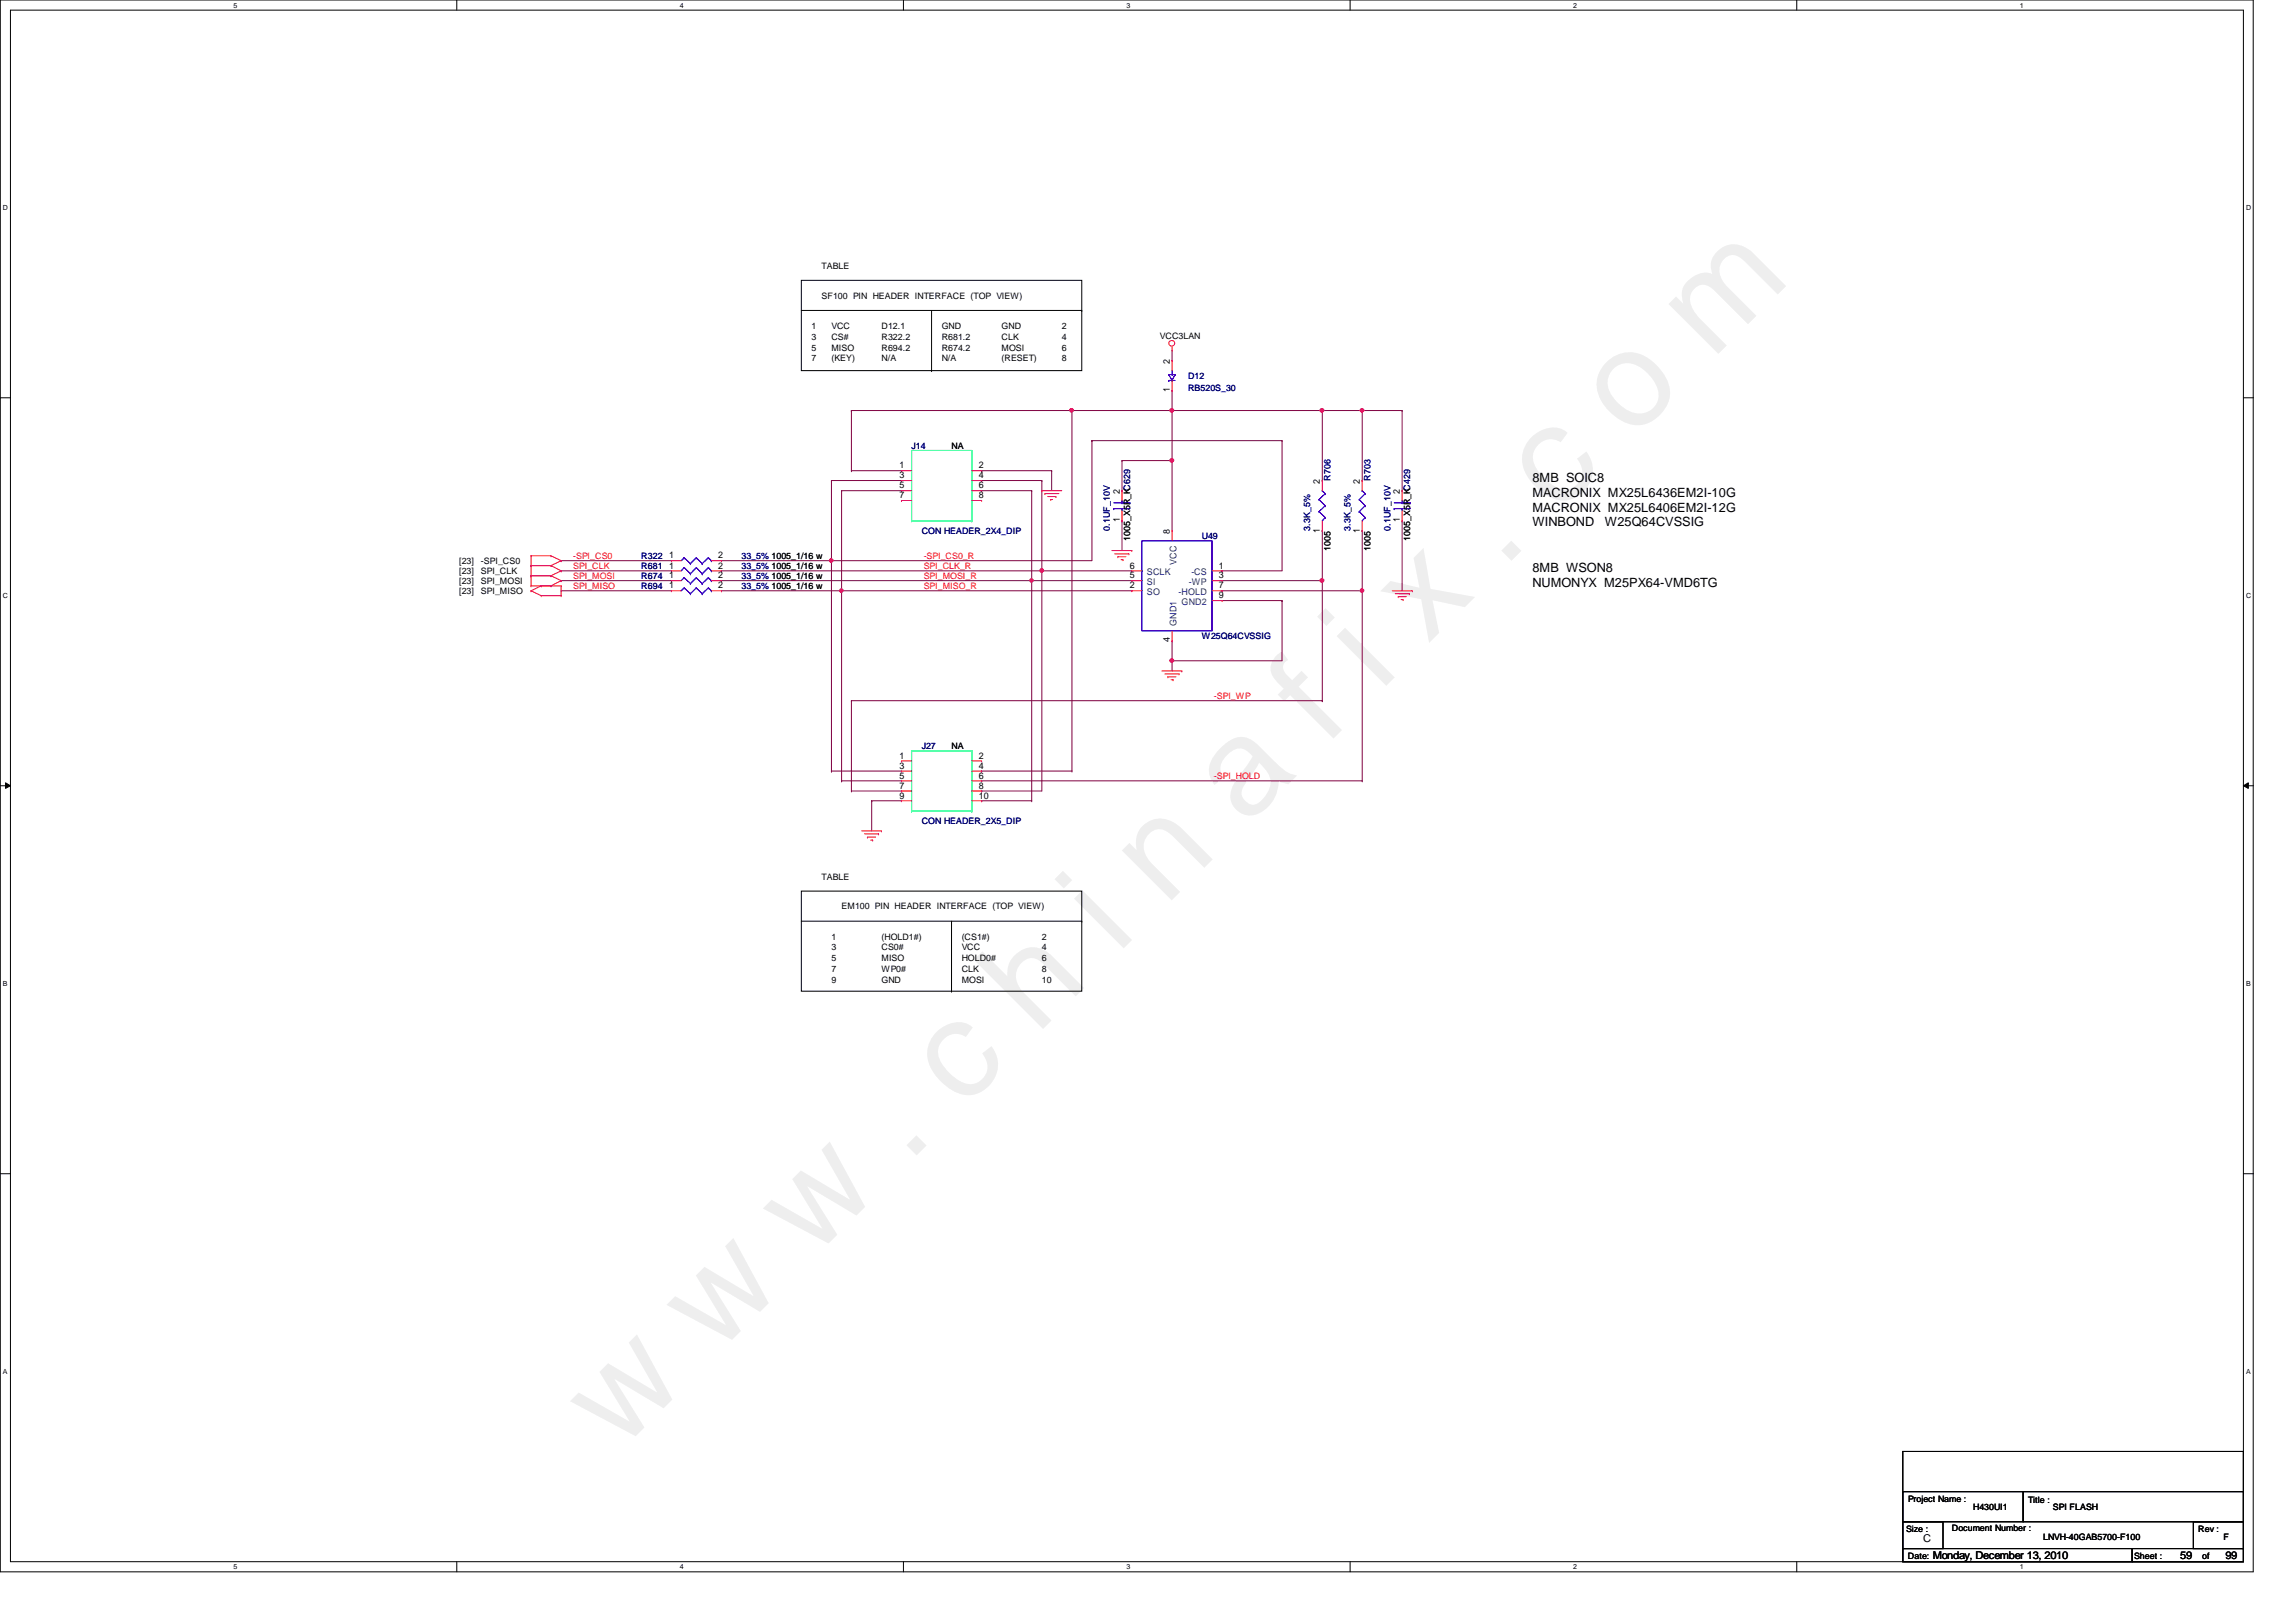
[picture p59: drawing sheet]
<svg xmlns="http://www.w3.org/2000/svg" width="297mm" height="210mm" viewBox="0 0 297 210" stroke-linecap="round" stroke-linejoin="round" font-family="sans-serif">
<defs><g id="words">
<text font-size="17.6" fill="#f0f" x="80.1" y="188" transform="rotate(-45 80.1 188)">w w w . c h i n a f i x . c o m</text>
<g font-size="1.7">
<text x="198.2" y="62.4">8MB SOIC8</text>
<text x="198.2" y="64.3">MACRONIX MX25L6436EM2I-10G</text>
<text x="198.2" y="66.2">MACRONIX MX25L6406EM2I-12G</text>
<text x="198.2" y="68.1">WINBOND</text>
<text x="207.6" y="68.1">W25Q64CVSSIG</text>
<text x="198.2" y="74">8MB WSON8</text>
<text x="198.2" y="75.9">NUMONYX M25PX64-VMD6TG</text>
</g>
<g font-size="1.4">
<text x="248.8" y="199.5">C</text>
<text x="250.1" y="201.7">Monday, December 13, 2010</text>
<text x="282.1" y="201.7">59</text>
<text x="287.9" y="201.7">99</text>
</g>
<g font-size="1.2">
<text x="151.3" y="47.1" transform="rotate(-90 151.3 47.1)">2</text>
<text x="151.3" y="50.8" transform="rotate(-90 151.3 50.8)">1</text>
<text x="116.4" y="60.6">1</text>
<text x="116.4" y="61.9">3</text>
<text x="116.4" y="63.2">5</text>
<text x="116.4" y="64.5">7</text>
<text x="126.6" y="60.6">2</text>
<text x="126.6" y="61.9">4</text>
<text x="126.6" y="63.2">6</text>
<text x="126.6" y="64.5">8</text>
<text x="144.9" y="63.9" transform="rotate(-90 144.9 63.9)">2</text>
<text x="170.8" y="62.6" transform="rotate(-90 170.8 62.6)">2</text>
<text x="175.9" y="62.6" transform="rotate(-90 175.9 62.6)">2</text>
<text x="181.1" y="63.9" transform="rotate(-90 181.1 63.9)">2</text>
<text x="144.9" y="67.6" transform="rotate(-90 144.9 67.6)">1</text>
<text x="151.3" y="69.1" transform="rotate(-90 151.3 69.1)">8</text>
<text x="170.8" y="68.9" transform="rotate(-90 170.8 68.9)">1</text>
<text x="175.9" y="68.9" transform="rotate(-90 175.9 68.9)">1</text>
<text x="181.1" y="67.6" transform="rotate(-90 181.1 67.6)">1</text>
<text x="86.6" y="73.6">1</text>
<text x="86.6" y="74.8">1</text>
<text x="86.6" y="76.2">1</text>
<text x="86.6" y="72.3">1</text>
<text x="92.9" y="73.6">2</text>
<text x="92.9" y="74.8">2</text>
<text x="92.9" y="76.2">2</text>
<text x="92.9" y="72.3">2</text>
<text x="146.2" y="73.6">6</text>
<text x="146.2" y="74.8">5</text>
<text x="146.2" y="76.2">2</text>
<text x="157.7" y="73.6">1</text>
<text x="157.7" y="74.8">3</text>
<text x="157.7" y="76.2">7</text>
<text x="157.7" y="77.4">9</text>
<text x="151.3" y="83.1" transform="rotate(-90 151.3 83.1)">4</text>
<text x="116.4" y="98.2">1</text>
<text x="116.4" y="99.5">3</text>
<text x="116.4" y="100.8">5</text>
<text x="126.6" y="98.2">2</text>
<text x="126.6" y="99.5">4</text>
<text x="126.6" y="100.8">6</text>
<text x="116.4" y="102.1">7</text>
<text x="116.4" y="103.3">9</text>
<text x="126.6" y="102.1">8</text>
<text x="126.6" y="103.3">10</text>
</g>
<g font-size="1.2" fill="#004080">
<text x="148.4" y="74.4">SCLK</text>
<text x="148.4" y="75.7">SI</text>
<text x="148.4" y="77">SO</text>
<text x="152.2" y="73.1" transform="rotate(-90 152.2 73.1)">VCC</text>
<text x="152.5" y="77">-HOLD</text>
<text x="153.8" y="75.7">-WP</text>
<text x="154.1" y="74.4">-CS</text>
<text x="152.2" y="81" transform="rotate(-90 152.2 81)">GND1</text>
<text x="152.9" y="78.3">GND2</text>
</g>
<g font-size="1.1">
<text x="106.3" y="34.8">TABLE</text>
<text x="106.3" y="38.7">SF100 PIN HEADER INTERFACE (TOP VIEW)</text>
<text x="105" y="42.6">1</text>
<text x="105" y="44">3</text>
<text x="105" y="45.4">5</text>
<text x="105" y="46.8">7</text>
<text x="107.6" y="42.6">VCC</text>
<text x="107.6" y="44">CS#</text>
<text x="107.6" y="45.4">MISO</text>
<text x="107.6" y="46.8">(KEY)</text>
<text x="114" y="42.6">D12.1</text>
<text x="114" y="44">R322.2</text>
<text x="114" y="45.4">R694.2</text>
<text x="114" y="46.8">N/A</text>
<text x="121.8" y="42.6">GND</text>
<text x="121.8" y="44">R681.2</text>
<text x="121.8" y="45.4">R674.2</text>
<text x="121.8" y="46.8">N/A</text>
<text x="129.6" y="42.6">GND</text>
<text x="129.6" y="44">CLK</text>
<text x="129.6" y="45.4">MOSI</text>
<text x="129.6" y="46.8">(RESET)</text>
<text x="137.4" y="42.6">2</text>
<text x="137.4" y="44">4</text>
<text x="137.4" y="45.4">6</text>
<text x="137.4" y="46.8">8</text>
<text x="150.1" y="43.9">VCC3LAN</text>
<text x="123.1" y="58.1">NA</text>
<text x="146.2" y="70" transform="rotate(-90 146.2 70)">1005_X5R_KC629</text>
<text x="172.1" y="71.2" transform="rotate(-90 172.1 71.2)">1005</text>
<text x="177.3" y="71.2" transform="rotate(-90 177.3 71.2)">1005</text>
<text x="182.5" y="70" transform="rotate(-90 182.5 70)">1005_X5R_KC429</text>
<text x="59.4" y="76.9">[23]</text>
<text x="59.4" y="75.6">[23]</text>
<text x="59.4" y="74.3">[23]</text>
<text x="59.4" y="73">[23]</text>
<text x="62.2" y="76.9">SPI_MISO</text>
<text x="62.2" y="75.6">SPI_MOSI</text>
<text x="62.2" y="74.3">SPI_CLK</text>
<text x="62.2" y="73">-SPI_CS0</text>
<text x="123.1" y="97">NA</text>
<text x="106.3" y="113.8">TABLE</text>
<text x="108.9" y="117.7">EM100 PIN HEADER INTERFACE (TOP VIEW)</text>
<text x="107.6" y="121.6">1</text>
<text x="107.6" y="123">3</text>
<text x="107.6" y="124.4">5</text>
<text x="107.6" y="125.8">7</text>
<text x="114" y="121.6">(HOLD1#)</text>
<text x="114" y="123">CS0#</text>
<text x="114" y="124.4">MISO</text>
<text x="114" y="125.8">WP0#</text>
<text x="124.4" y="121.6">(CS1#)</text>
<text x="124.4" y="123">VCC</text>
<text x="124.4" y="124.4">HOLD0#</text>
<text x="124.4" y="125.8">CLK</text>
<text x="134.8" y="121.6">2</text>
<text x="134.8" y="123">4</text>
<text x="134.8" y="124.4">6</text>
<text x="134.8" y="125.8">8</text>
<text x="107.6" y="127.2">9</text>
<text x="114" y="127.2">GND</text>
<text x="124.4" y="127.2">MOSI</text>
<text x="134.8" y="127.2">10</text>
<text x="246.8" y="194.4">Project Name :</text>
<text x="255.3" y="195.4">H430UI1</text>
<text x="262.4" y="194.5">Title :</text>
<text x="265.6" y="195.4">SPI FLASH</text>
<text x="246.6" y="198.3">Size :</text>
<text x="246.8" y="201.8">Date:</text>
<text x="252.5" y="198.2">Document Number :</text>
<text x="264.3" y="199.3">LNVH-40GAB5700-F100</text>
<text x="276.1" y="201.8">Sheet :</text>
<text x="284.4" y="198.3">Rev :</text>
<text x="284.9" y="201.8">of</text>
<text x="287.7" y="199.3">F</text>
</g>
<g font-size="1.1" fill="#000080">
<text x="153.7" y="49.1">D12</text>
<text x="153.7" y="50.6">RB520S_30</text>
<text x="117.9" y="58.1">J14</text>
<text x="172.1" y="62.2" transform="rotate(-90 172.1 62.2)">R706</text>
<text x="177.3" y="62.2" transform="rotate(-90 177.3 62.2)">R703</text>
<text x="119.2" y="69.1">CON HEADER_2X4_DIP</text>
<text x="143.6" y="68.7" transform="rotate(-90 143.6 68.7)">0.1UF_10V</text>
<text x="155.5" y="69.8">U49</text>
<text x="169.5" y="68.7" transform="rotate(-90 169.5 68.7)">3.3K_5%</text>
<text x="174.7" y="68.7" transform="rotate(-90 174.7 68.7)">3.3K_5%</text>
<text x="179.9" y="68.7" transform="rotate(-90 179.9 68.7)">0.1UF_10V</text>
<text x="83" y="73.7">R681</text>
<text x="83" y="75">R674</text>
<text x="83" y="76.2">R694</text>
<text x="83" y="72.3">R322</text>
<text x="95.9" y="73.7">33_5% 1005_1/16 w</text>
<text x="95.9" y="75">33_5% 1005_1/16 w</text>
<text x="95.9" y="76.2">33_5% 1005_1/16 w</text>
<text x="95.9" y="72.3">33_5% 1005_1/16 w</text>
<text x="155.5" y="82.7">W25Q64CVSSIG</text>
<text x="119.2" y="97">J27</text>
<text x="119.2" y="106.7">CON HEADER_2X5_DIP</text>
</g>
<g font-size="1.1" fill="#f00">
<text x="74.2" y="74.9">SPI_MOSI</text>
<text x="74.2" y="73.6">SPI_CLK</text>
<text x="74.2" y="76.2">SPI_MISO</text>
<text x="74.2" y="72.3">-SPI_CS0</text>
<text x="119.5" y="76.2">SPI_MISO_R</text>
<text x="119.5" y="74.9">SPI_MOSI_R</text>
<text x="119.5" y="73.6">SPI_CLK_R</text>
<text x="119.5" y="72.3">-SPI_CS0_R</text>
<text x="157.1" y="90.4">-SPI_WP</text>
<text x="157.1" y="100.8">-SPI_HOLD</text>
</g>
<g font-size=".9">
<text x="30.2" y="1">5</text>
<text x="88" y="1">4</text>
<text x="145.8" y="1">3</text>
<text x="203.5" y="1">2</text>
<text x="261.3" y="1">1</text>
<text x=".4" y="27.2">D</text>
<text x="290.6" y="27.2">D</text>
<text x=".4" y="77.3">C</text>
<text x="290.6" y="77.3">C</text>
<text x=".4" y="127.6">B</text>
<text x="290.6" y="127.6">B</text>
<text x=".4" y="177.8">A</text>
<text x="290.6" y="177.8">A</text>
<text x="30.2" y="203.1">5</text>
<text x="88" y="203.1">4</text>
<text x="145.8" y="203.1">3</text>
<text x="203.5" y="203.1">2</text>
<text x="261.3" y="203.1">1</text>
</g>
</g></defs>
<path d="M0 0h291.5v203.4h-291.5zM1.4 1.3h288.8v200.8h-288.8z" fill="none" stroke="#000" stroke-width=".13"/>
<g fill="#fff">
<path d="M30.2 .2h.5v1h-.5z"/>
<path d="M30.2 202.3h.5v1h-.5z"/>
</g>
<path d="M59.1 0v1.3M59.1 202.1v1.3" fill="none" stroke="#000" stroke-width=".13"/>
<g fill="#fff">
<path d="M88 .2h.5v1h-.5z"/>
<path d="M88 202.3h.5v1h-.5z"/>
</g>
<path d="M116.9 0v1.3M116.9 202.1v1.3" fill="none" stroke="#000" stroke-width=".13"/>
<g fill="#fff">
<path d="M145.8 .2h.5v1h-.5z"/>
<path d="M145.8 202.3h.5v1h-.5z"/>
</g>
<path d="M174.7 0v1.3M174.7 202.1v1.3" fill="none" stroke="#000" stroke-width=".13"/>
<g fill="#fff">
<path d="M203.5 .2h.5v1h-.5z"/>
<path d="M203.5 202.3h.5v1h-.5z"/>
</g>
<path d="M232.4 0v1.3M232.4 202.1v1.3" fill="none" stroke="#000" stroke-width=".13"/>
<g fill="#fff">
<path d="M261.3 .2h.5v1h-.5z"/>
<path d="M261.3 202.3h.5v1h-.5z"/>
<path d="M.4 26.4h.6v1h-.6z"/>
<path d="M290.6 26.4h.6v1h-.6z"/>
<path d="M.4 76.5h.6v1.1h-.6z"/>
<path d="M290.6 76.5h.6v1.1h-.6z"/>
</g>
<path d="M0 51.5h1.4M290.2 51.5h1.3" fill="none" stroke="#000" stroke-width=".13"/>
<g fill="#fff">
<path d="M.4 126.7h.6v1.1h-.6z"/>
<path d="M290.6 126.7h.6v1.1h-.6z"/>
</g>
<path d="M0 101.7h1.4M.7 101.3l.7 .4-.7 .3zM290.2 101.7l.7-.4v.7zM290.2 101.7h1.3" fill="none" stroke="#000" stroke-width=".13"/>
<path d="M.7 101.3l.7 .4-.7 .3zM290.2 101.7l.7-.4v.7z" fill="#000"/>
<g fill="#fff">
<path d="M.4 177h.5v1h-.5z"/>
<path d="M290.6 177h.5v1h-.5z"/>
</g>
<g fill="none" stroke="#000" stroke-width=".13">
<path d="M103.7 36.3h36.3v11.7h-36.3zM103.7 40.2h36.3M103.7 115.3h36.3v13h-36.3zM103.7 119.2h36.3M0 151.9h1.4M290.2 151.9h1.3M246.2 196.9h5.2v3.5h-5.2zM246.2 193h15.5v3.9h-15.5zM246.2 187.8h44v14.3h-44zM261.7 193h28.5v3.9h-28.5zM283.8 196.9h6.4v3.5h-6.4zM246.2 200.4h29.6v1.7h-29.6z"/>
<path d="M275.8 200.4h14.4v1.7h-14.4z"/>
</g>
<path d="M110.1 53.1h28.6v46.7M93.3 73.9h41.5v28.5M93.3 75.1h40.2v28.5M107.6 72.6h33.7M108.9 76.5h37.5M110.1 90.7h61M127 101h49.2" fill="none" stroke="#800040" stroke-width=".13"/>
<use href="#words"/>
</svg>
